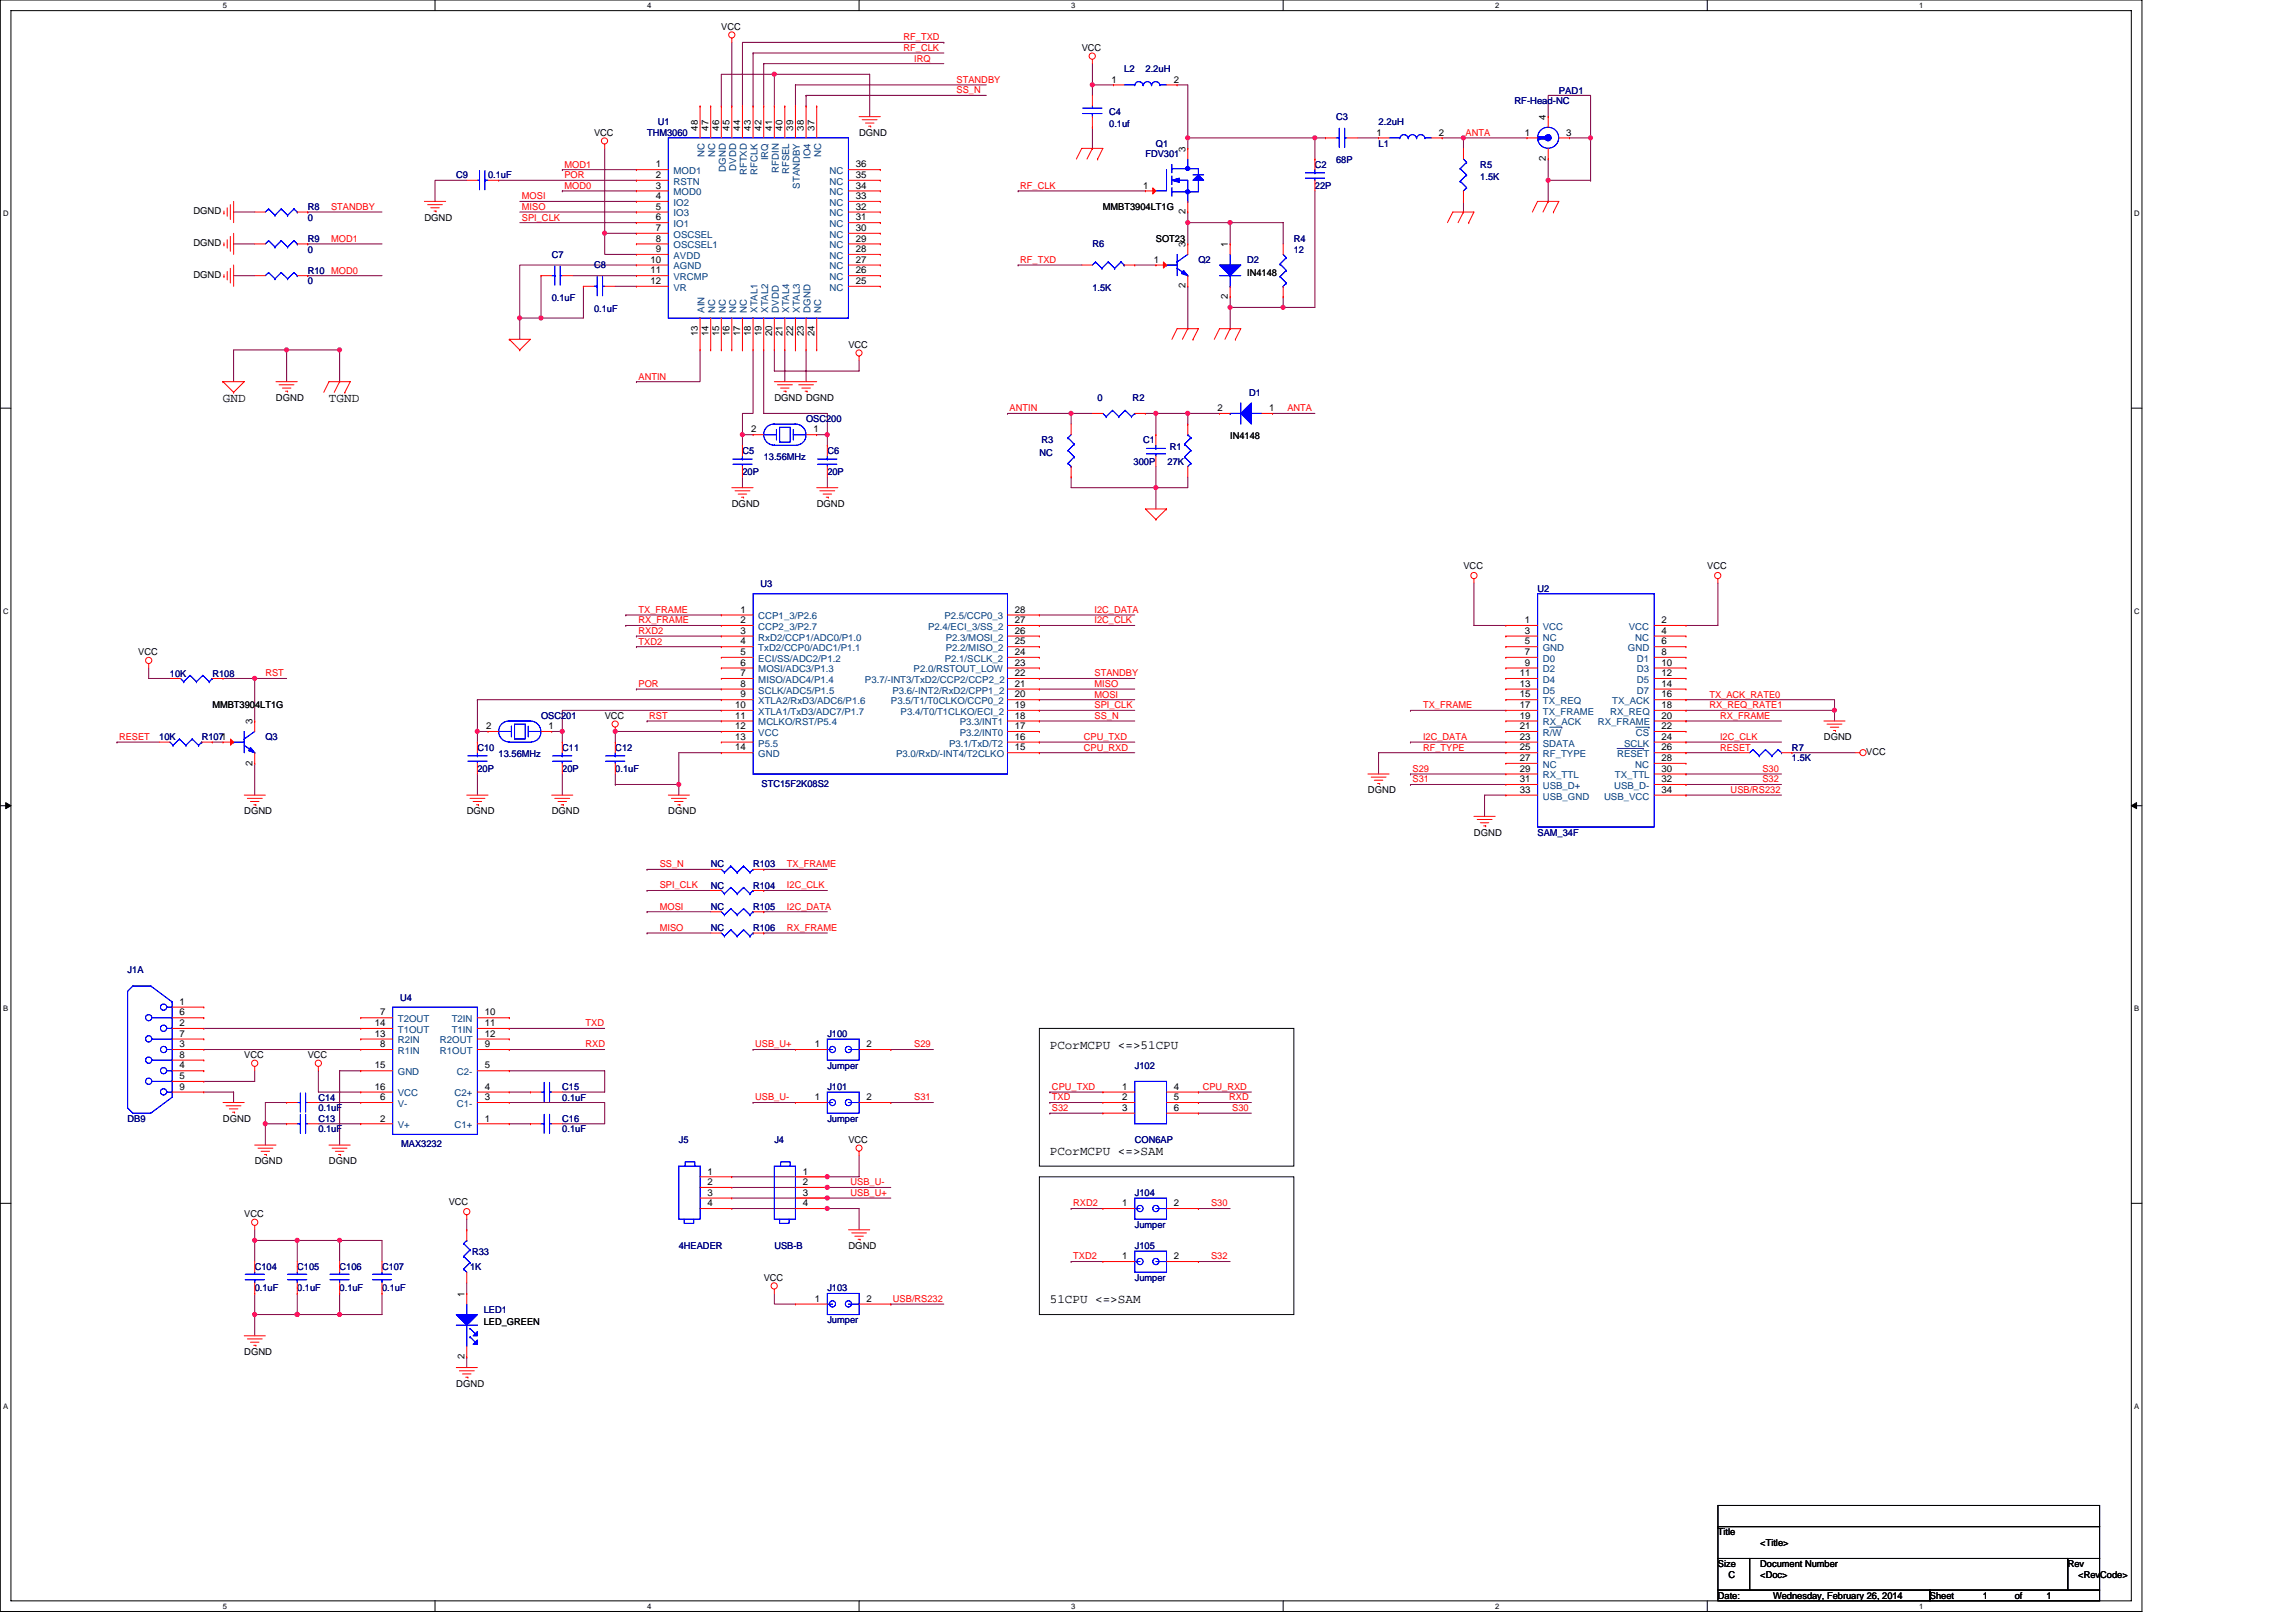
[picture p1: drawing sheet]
<svg xmlns="http://www.w3.org/2000/svg" width="297mm" height="210mm" viewBox="0 0 297 210" stroke-linecap="round" stroke-linejoin="round" font-family="sans-serif">
<defs><g id="words">
<g font-size="1.6">
<text x="28.8" y="52">GND</text>
<text x="42.6" y="52">TGND</text>
<text x="135.8" y="135.7">PCorMCPU &lt;=&gt;51CPU</text>
<text x="135.8" y="149.4">PCorMCPU &lt;=&gt;SAM</text>
<text x="135.8" y="168.6">51CPU &lt;=&gt;SAM</text>
</g>
<g font-size="1.2">
<text x="93.3" y="3.9">VCC</text>
<text x="140" y="6.6">VCC</text>
<text x="143.8" y="10.7">1</text>
<text x="151.9" y="10.7">2</text>
<text x="76.9" y="17.6">VCC</text>
<text x="90.3" y="16.9" transform="rotate(-90 90.3 16.9)">48</text>
<text x="91.6" y="16.9" transform="rotate(-90 91.6 16.9)">47</text>
<text x="93" y="16.9" transform="rotate(-90 93 16.9)">46</text>
<text x="94.4" y="16.9" transform="rotate(-90 94.4 16.9)">45</text>
<text x="95.8" y="16.9" transform="rotate(-90 95.8 16.9)">44</text>
<text x="97.1" y="16.9" transform="rotate(-90 97.1 16.9)">43</text>
<text x="98.5" y="16.9" transform="rotate(-90 98.5 16.9)">42</text>
<text x="99.9" y="16.9" transform="rotate(-90 99.9 16.9)">41</text>
<text x="101.2" y="16.9" transform="rotate(-90 101.2 16.9)">40</text>
<text x="102.6" y="16.9" transform="rotate(-90 102.6 16.9)">39</text>
<text x="104" y="16.9" transform="rotate(-90 104 16.9)">38</text>
<text x="105.4" y="16.9" transform="rotate(-90 105.4 16.9)">37</text>
<text x="111.1" y="17.6">DGND</text>
<text x="178.1" y="17.5">1</text>
<text x="186.2" y="17.5">2</text>
<text x="197.3" y="17.5">1</text>
<text x="200" y="15.5" transform="rotate(-90 200 15.5)">4</text>
<text x="202.6" y="17.5">3</text>
<text x="84.8" y="21.7">1</text>
<text x="84.8" y="23">2</text>
<text x="110.7" y="23">35</text>
<text x="110.7" y="21.7">36</text>
<text x="153.4" y="19.6" transform="rotate(-90 153.4 19.6)">3</text>
<text x="200" y="20.8" transform="rotate(-90 200 20.8)">2</text>
<text x="25" y="27.7">DGND</text>
<text x="54.9" y="28.6">DGND</text>
<text x="84.8" y="24.4">3</text>
<text x="84.8" y="25.8">4</text>
<text x="84.8" y="27.1">5</text>
<text x="84.8" y="28.5">6</text>
<text x="84.8" y="29.9">7</text>
<text x="110.7" y="29.9">30</text>
<text x="110.7" y="28.5">31</text>
<text x="110.7" y="27.1">32</text>
<text x="110.7" y="25.8">33</text>
<text x="110.7" y="24.4">34</text>
<text x="142.7" y="27.2">MMBT3904LT1G</text>
<text x="147.9" y="24.4">1</text>
<text x="153.4" y="27.7" transform="rotate(-90 153.4 27.7)">2</text>
<text x="25" y="31.9">DGND</text>
<text x="25" y="36">DGND</text>
<text x="84.2" y="34">10</text>
<text x="84.2" y="35.4">11</text>
<text x="84.8" y="31.3">8</text>
<text x="84.8" y="32.6">9</text>
<text x="110.7" y="35.4">26</text>
<text x="110.7" y="34">27</text>
<text x="110.7" y="32.6">28</text>
<text x="110.7" y="31.3">29</text>
<text x="149.3" y="34">1</text>
<text x="149.5" y="31.3">SOT23</text>
<text x="153.4" y="32" transform="rotate(-90 153.4 32)">3</text>
<text x="158.9" y="32" transform="rotate(-90 158.9 32)">1</text>
<text x="161.4" y="35.7">IN4148</text>
<text x="84.2" y="36.7">12</text>
<text x="110.7" y="36.7">25</text>
<text x="153.4" y="37.3" transform="rotate(-90 153.4 37.3)">2</text>
<text x="158.9" y="38.7" transform="rotate(-90 158.9 38.7)">2</text>
<text x="90.3" y="43.5" transform="rotate(-90 90.3 43.5)">13</text>
<text x="91.6" y="43.5" transform="rotate(-90 91.6 43.5)">14</text>
<text x="93" y="43.5" transform="rotate(-90 93 43.5)">15</text>
<text x="94.4" y="43.5" transform="rotate(-90 94.4 43.5)">16</text>
<text x="95.8" y="43.5" transform="rotate(-90 95.8 43.5)">17</text>
<text x="97.1" y="43.5" transform="rotate(-90 97.1 43.5)">18</text>
<text x="98.5" y="43.5" transform="rotate(-90 98.5 43.5)">19</text>
<text x="99.9" y="43.5" transform="rotate(-90 99.9 43.5)">20</text>
<text x="101.2" y="43.5" transform="rotate(-90 101.2 43.5)">21</text>
<text x="102.6" y="43.5" transform="rotate(-90 102.6 43.5)">22</text>
<text x="104" y="43.5" transform="rotate(-90 104 43.5)">23</text>
<text x="105.4" y="43.5" transform="rotate(-90 105.4 43.5)">24</text>
<text x="109.8" y="45">VCC</text>
<text x="35.7" y="51.9">DGND</text>
<text x="100.2" y="51.9">DGND DGND</text>
<text x="157.5" y="53.2">2</text>
<text x="164.2" y="53.2">1</text>
<text x="97.2" y="55.9">2</text>
<text x="105.2" y="55.9">1</text>
<text x="159.1" y="56.8">IN4148</text>
<text x="94.7" y="65.6">DGND</text>
<text x="105.7" y="65.6">DGND</text>
<text x="189.3" y="73.6">VCC</text>
<text x="220.9" y="73.6">VCC</text>
<text x="95.8" y="79.3">1</text>
<text x="95.8" y="80.6">2</text>
<text x="95.8" y="82">3</text>
<text x="95.8" y="83.4">4</text>
<text x="131.3" y="79.3">28</text>
<text x="131.3" y="80.6">27</text>
<text x="131.3" y="83.4">25</text>
<text x="131.3" y="82">26</text>
<text x="197.3" y="80.6">1</text>
<text x="197.3" y="82">3</text>
<text x="197.3" y="83.4">5</text>
<text x="215" y="83.4">6</text>
<text x="215" y="80.6">2</text>
<text x="215" y="82">4</text>
<text x="17.9" y="84.8">VCC</text>
<text x="95.8" y="84.8">5</text>
<text x="95.8" y="86.1">6</text>
<text x="95.8" y="87.5">7</text>
<text x="95.8" y="88.9">8</text>
<text x="131.3" y="87.5">22</text>
<text x="131.3" y="86.1">23</text>
<text x="131.3" y="84.8">24</text>
<text x="131.3" y="88.9">21</text>
<text x="196.6" y="87.5">11</text>
<text x="196.6" y="88.9">13</text>
<text x="197.3" y="84.8">7</text>
<text x="197.3" y="86.1">9</text>
<text x="215" y="84.8">8</text>
<text x="215" y="86.1">10</text>
<text x="215" y="87.5">12</text>
<text x="215" y="88.9">14</text>
<text x="27.5" y="91.7">MMBT3904LT1G</text>
<text x="32.7" y="93.7" transform="rotate(-90 32.7 93.7)">3</text>
<text x="62.9" y="94.3">2</text>
<text x="70.9" y="94.3">1</text>
<text x="78.2" y="93">VCC</text>
<text x="95.1" y="91.6">10</text>
<text x="95.1" y="93">11</text>
<text x="95.1" y="94.3">12</text>
<text x="95.1" y="95.7">13</text>
<text x="95.8" y="90.2">9</text>
<text x="131.3" y="91.6">19</text>
<text x="131.3" y="95.7">16</text>
<text x="131.3" y="90.2">20</text>
<text x="131.3" y="94.3">17</text>
<text x="131.3" y="93">18</text>
<text x="196.6" y="94.3">21</text>
<text x="196.6" y="90.2">15</text>
<text x="196.6" y="91.6">17</text>
<text x="196.6" y="93">19</text>
<text x="196.6" y="95.7">23</text>
<text x="215" y="95.7">24</text>
<text x="215" y="91.6">18</text>
<text x="215" y="93">20</text>
<text x="215" y="94.3">22</text>
<text x="215" y="90.2">16</text>
<text x="236" y="95.8">DGND</text>
<text x="32.7" y="99" transform="rotate(-90 32.7 99)">2</text>
<text x="95.1" y="97.1">14</text>
<text x="131.3" y="97.1">15</text>
<text x="196.6" y="97.1">25</text>
<text x="196.6" y="98.5">27</text>
<text x="196.6" y="99.8">29</text>
<text x="196.6" y="101.2">31</text>
<text x="215" y="101.2">32</text>
<text x="215" y="99.8">30</text>
<text x="215" y="97.1">26</text>
<text x="215" y="98.5">28</text>
<text x="241.4" y="97.7">VCC</text>
<text x="31.6" y="105.4">DGND</text>
<text x="60.4" y="105.4">DGND</text>
<text x="71.4" y="105.4">DGND</text>
<text x="86.5" y="105.4">DGND</text>
<text x="177" y="102.6">DGND</text>
<text x="196.6" y="102.6">33</text>
<text x="215" y="102.6">34</text>
<text x="190.7" y="108.1">DGND</text>
<text x="23.2" y="131.4">6</text>
<text x="23.2" y="130">1</text>
<text x="49.2" y="131.4">7</text>
<text x="62.7" y="131.4">10</text>
<text x="23.2" y="134.1">7</text>
<text x="23.2" y="135.5">3</text>
<text x="23.2" y="132.8">2</text>
<text x="23.2" y="136.9">8</text>
<text x="31.6" y="136.9">VCC</text>
<text x="39.8" y="136.9">VCC</text>
<text x="48.5" y="134.1">13</text>
<text x="48.5" y="132.8">14</text>
<text x="49.2" y="135.5">8</text>
<text x="62.7" y="132.8">11</text>
<text x="62.7" y="135.5">9</text>
<text x="62.7" y="134.1">12</text>
<text x="105.4" y="135.5">1</text>
<text x="112.1" y="135.5">2</text>
<text x="23.2" y="139.6">5</text>
<text x="23.2" y="138.2">4</text>
<text x="23.2" y="141">9</text>
<text x="48.5" y="138.2">15</text>
<text x="48.5" y="141">16</text>
<text x="49.2" y="142.3">6</text>
<text x="62.7" y="141">4</text>
<text x="62.7" y="142.3">3</text>
<text x="62.7" y="138.2">5</text>
<text x="105.4" y="142.3">1</text>
<text x="112.1" y="142.3">2</text>
<text x="145.2" y="141">1</text>
<text x="145.2" y="142.3">2</text>
<text x="145.2" y="143.7">3</text>
<text x="151.9" y="141">4</text>
<text x="151.9" y="142.3">5</text>
<text x="151.9" y="143.7">6</text>
<text x="28.8" y="145.1">DGND</text>
<text x="49.2" y="145.1">2</text>
<text x="62.7" y="145.1">1</text>
<text x="109.8" y="147.9">VCC</text>
<text x="33" y="150.6">DGND</text>
<text x="42.6" y="150.6">DGND</text>
<text x="58.1" y="155.9">VCC</text>
<text x="91.5" y="152">1</text>
<text x="91.5" y="153.3">2</text>
<text x="91.5" y="154.7">3</text>
<text x="103.9" y="152">1</text>
<text x="103.9" y="153.3">2</text>
<text x="103.9" y="154.7">3</text>
<text x="31.6" y="157.5">VCC</text>
<text x="91.5" y="156.1">4</text>
<text x="103.9" y="156.1">4</text>
<text x="109.8" y="161.6">DGND</text>
<text x="145.2" y="156.1">1</text>
<text x="151.9" y="156.1">2</text>
<text x="60.1" y="167.8" transform="rotate(-90 60.1 167.8)">1</text>
<text x="98.8" y="165.7">VCC</text>
<text x="145.2" y="162.9">1</text>
<text x="151.9" y="162.9">2</text>
<text x="62.6" y="171.5">LED_GREEN</text>
<text x="105.4" y="168.4">1</text>
<text x="112.1" y="168.4">2</text>
<text x="31.6" y="175.3">DGND</text>
<text x="59" y="179.4">DGND</text>
<text x="60.1" y="175.9" transform="rotate(-90 60.1 175.9)">2</text>
<text x="222.2" y="198.6">Title</text>
<text x="222.2" y="202.8">Size</text>
<text x="227.7" y="202.8">Document Number</text>
<text x="227.7" y="200">&lt;Title&gt;</text>
<text x="267.5" y="202.8">Rev</text>
<text x="222.2" y="206.9">Date:</text>
<text x="223.6" y="204.1">C</text>
<text x="227.7" y="204.1">&lt;Doc&gt;</text>
<text x="229.4" y="206.9">Wednesday, February 26, 2014</text>
<text x="249.7" y="206.9">Sheet</text>
<text x="256.5" y="206.9">1</text>
<text x="260.6" y="206.9">of</text>
<text x="264.8" y="206.9">1</text>
<text x="268.9" y="204.1">&lt;RevCode&gt;</text>
</g>
<g font-size="1.2" fill="#f00">
<text x="116.9" y="5.2">RF_TXD</text>
<text x="116.9" y="6.6">RF_CLK</text>
<text x="118.3" y="8">IRQ</text>
<text x="123.8" y="10.7">STANDBY</text>
<text x="123.8" y="12.1">SS_N</text>
<text x="189.6" y="17.6">ANTA</text>
<text x="73" y="21.7">MOD1</text>
<text x="73" y="23.1">POR</text>
<text x="42.8" y="27.2">STANDBY</text>
<text x="67.5" y="25.8">MOSI</text>
<text x="67.5" y="27.2">MISO</text>
<text x="67.5" y="28.5">SPI_CLK</text>
<text x="73" y="24.4">MOD0</text>
<text x="132" y="24.4">RF_CLK</text>
<text x="42.8" y="31.3">MOD1</text>
<text x="132" y="34">RF_TXD</text>
<text x="82.6" y="49.1">ANTIN</text>
<text x="130.6" y="53.2">ANTIN</text>
<text x="166.6" y="53.2">ANTA</text>
<text x="82.6" y="82">RXD2</text>
<text x="82.6" y="83.4">TXD2</text>
<text x="82.6" y="80.6">RX_FRAME</text>
<text x="82.6" y="79.3">TX_FRAME</text>
<text x="141.6" y="79.3">I2C_DATA</text>
<text x="141.6" y="80.6">I2C_CLK</text>
<text x="34.3" y="87.5">RST</text>
<text x="82.6" y="88.9">POR</text>
<text x="141.6" y="87.5">STANDBY</text>
<text x="141.6" y="88.9">MISO</text>
<text x="15.4" y="95.7">RESET</text>
<text x="84" y="93">RST</text>
<text x="140.2" y="95.7">CPU_TXD</text>
<text x="141.6" y="93">SS_N</text>
<text x="141.6" y="91.6">SPI_CLK</text>
<text x="141.6" y="90.3">MOSI</text>
<text x="184.1" y="91.6">TX_FRAME</text>
<text x="184.1" y="95.7">I2C_DATA</text>
<text x="221.1" y="90.3">TX_ACK_RATE0</text>
<text x="221.1" y="91.6">RX_REQ_RATE1</text>
<text x="222.5" y="93">RX_FRAME</text>
<text x="222.5" y="95.7">I2C_CLK</text>
<text x="140.2" y="97.1">CPU_RXD</text>
<text x="182.7" y="101.2">S31</text>
<text x="182.7" y="99.9">S29</text>
<text x="184.1" y="97.1">RF_TYPE</text>
<text x="222.5" y="97.1">RESET</text>
<text x="228" y="101.2">S32</text>
<text x="228" y="99.9">S30</text>
<text x="223.9" y="102.6">USB/RS232</text>
<text x="85.4" y="112.2">SS_N</text>
<text x="101.8" y="112.2">TX_FRAME</text>
<text x="85.4" y="114.9">SPI_CLK</text>
<text x="85.4" y="117.7">MOSI</text>
<text x="101.8" y="114.9">I2C_CLK</text>
<text x="101.8" y="117.7">I2C_DATA</text>
<text x="85.4" y="120.4">MISO</text>
<text x="101.8" y="120.4">RX_FRAME</text>
<text x="75.8" y="132.8">TXD</text>
<text x="75.8" y="135.5">RXD</text>
<text x="97.7" y="135.5">USB_U+</text>
<text x="118.3" y="135.5">S29</text>
<text x="97.7" y="142.4">USB_U-</text>
<text x="118.3" y="142.4">S31</text>
<text x="136.1" y="143.7">S32</text>
<text x="136.1" y="142.4">TXD</text>
<text x="136.1" y="141">CPU_TXD</text>
<text x="155.6" y="141">CPU_RXD</text>
<text x="159" y="142.4">RXD</text>
<text x="159.4" y="143.7">S30</text>
<text x="110" y="154.7">USB_U+</text>
<text x="110" y="153.4">USB_U-</text>
<text x="138.8" y="156.1">RXD2</text>
<text x="156.7" y="156.1">S30</text>
<text x="138.8" y="162.9">TXD2</text>
<text x="156.7" y="162.9">S32</text>
<text x="115.5" y="168.4">USB/RS232</text>
</g>
<g font-size="1.2" fill="#000080">
<text x="145.4" y="9.4">L2</text>
<text x="148.2" y="9.4">2.2uH</text>
<text x="83.7" y="17.6">THM3060</text>
<text x="85.1" y="16.2">U1</text>
<text x="143.5" y="14.8">C4</text>
<text x="143.5" y="16.5">0.1uf</text>
<text x="172.9" y="15.5">C3</text>
<text x="178.3" y="16.2">2.2uH</text>
<text x="195.9" y="13.5">RF-Head-NC</text>
<text x="201.7" y="12.1">PAD1</text>
<text x="59" y="23.1">C9</text>
<text x="63.1" y="23.1">0.1uF</text>
<text x="148.2" y="20.3">FDV301</text>
<text x="149.5" y="19">Q1</text>
<text x="170.1" y="21.7">C2</text>
<text x="172.9" y="21.1">68P</text>
<text x="178.3" y="19">L1</text>
<text x="191.5" y="21.7">R5</text>
<text x="191.5" y="23.3">1.5K</text>
<text x="39.8" y="27.2">R8</text>
<text x="39.8" y="28.6">0</text>
<text x="170.1" y="24.4">22P</text>
<text x="39.8" y="35.4">R10 MOD0</text>
<text x="39.8" y="31.3">R9</text>
<text x="39.8" y="32.7">0</text>
<text x="71.4" y="33.4">C7</text>
<text x="76.9" y="34.7">C8</text>
<text x="141.3" y="32">R6</text>
<text x="155" y="34">Q2</text>
<text x="161.4" y="34">D2</text>
<text x="167.4" y="31.3">R4</text>
<text x="167.4" y="32.7">12</text>
<text x="39.8" y="36.8">0</text>
<text x="71.4" y="39">0.1uF</text>
<text x="76.9" y="40.3">0.1uF</text>
<text x="141.3" y="37.6">1.5K</text>
<text x="142" y="51.9">0</text>
<text x="146.5" y="51.9">R2</text>
<text x="161.6" y="51.2">D1</text>
<text x="96.1" y="58.7">C5</text>
<text x="98.8" y="59.6">13.56MHz</text>
<text x="104.3" y="54.6">OSC200</text>
<text x="107" y="58.7">C6</text>
<text x="134.5" y="59">NC</text>
<text x="134.7" y="57.4">R3</text>
<text x="147.9" y="57.4">C1</text>
<text x="151.3" y="58.2">R1</text>
<text x="96.1" y="61.5">20P</text>
<text x="107" y="61.5">20P</text>
<text x="146.7" y="60.1">300P</text>
<text x="151.1" y="60.1">27K</text>
<text x="98.4" y="76">U3</text>
<text x="198.9" y="76.6">U2</text>
<text x="22" y="87.5">10K</text>
<text x="27.5" y="87.5">R108</text>
<text x="20.6" y="95.8">10K</text>
<text x="26.1" y="95.8">R1071</text>
<text x="34.3" y="95.8">Q3</text>
<text x="70" y="93">OSC201</text>
<text x="61.8" y="97.1">C10</text>
<text x="61.8" y="99.9">20P</text>
<text x="64.5" y="98">13.56MHz</text>
<text x="72.7" y="97.1">C11</text>
<text x="72.7" y="99.9">20P</text>
<text x="79.6" y="97.1">C12</text>
<text x="79.6" y="99.9">0.1uF</text>
<text x="98.5" y="101.8">STC15F2K08S2</text>
<text x="231.8" y="97.1">R7</text>
<text x="231.8" y="98.5">1.5K</text>
<text x="91.9" y="112.2">NC</text>
<text x="97.4" y="112.2">R103</text>
<text x="198.9" y="108.1">SAM_34F</text>
<text x="91.9" y="115">NC</text>
<text x="91.9" y="117.7">NC</text>
<text x="97.4" y="115">R104</text>
<text x="97.4" y="117.7">R105</text>
<text x="16.5" y="125.9">J1A</text>
<text x="91.9" y="120.5">NC</text>
<text x="97.4" y="120.5">R106</text>
<text x="51.7" y="129.5">U4</text>
<text x="107" y="134.2">J100</text>
<text x="41.2" y="142.4">C14</text>
<text x="41.2" y="143.8">0.1uF</text>
<text x="72.7" y="141">C15</text>
<text x="72.7" y="142.4">0.1uF</text>
<text x="107" y="141">J101</text>
<text x="107" y="138.3">Jumper</text>
<text x="146.8" y="138.3">J102</text>
<text x="16.5" y="145.1">DB9</text>
<text x="41.2" y="145.1">C13</text>
<text x="41.2" y="146.5">0.1uF</text>
<text x="51.9" y="148.4">MAX3232</text>
<text x="72.7" y="145.1">C16</text>
<text x="72.7" y="146.5">0.1uF</text>
<text x="87.8" y="147.9">J5</text>
<text x="100.2" y="147.9">J4</text>
<text x="107" y="145.1">Jumper</text>
<text x="146.8" y="147.9">CON6AP</text>
<text x="146.8" y="154.7">J104</text>
<text x="87.8" y="161.6">4HEADER</text>
<text x="100.2" y="161.6">USB-B</text>
<text x="146.8" y="161.6">J105</text>
<text x="146.8" y="158.9">Jumper</text>
<text x="33" y="164.3">C104</text>
<text x="33" y="167.1">0.1uF</text>
<text x="38.5" y="164.3">C105</text>
<text x="38.5" y="167.1">0.1uF</text>
<text x="43.9" y="164.3">C106</text>
<text x="43.9" y="167.1">0.1uF</text>
<text x="49.4" y="164.3">C107</text>
<text x="49.4" y="167.1">0.1uF</text>
<text x="60.8" y="164.3">1K</text>
<text x="61.1" y="162.4">R33</text>
<text x="107" y="167.1">J103</text>
<text x="146.8" y="165.7">Jumper</text>
<text x="62.6" y="169.8">LED1</text>
<text x="107" y="171.2">Jumper</text>
</g>
<g font-size="1.2" fill="#004080">
<text x="87.1" y="22.5">MOD1</text>
<text x="87.1" y="23.9">RSTN</text>
<text x="91.1" y="20.3" transform="rotate(-90 91.1 20.3)">NC</text>
<text x="92.5" y="20.3" transform="rotate(-90 92.5 20.3)">NC</text>
<text x="93.9" y="22.2" transform="rotate(-90 93.9 22.2)">DGND</text>
<text x="95.2" y="22.1" transform="rotate(-90 95.2 22.1)">DVDD</text>
<text x="96.6" y="22.7" transform="rotate(-90 96.6 22.7)">RFTXD</text>
<text x="98" y="22.6" transform="rotate(-90 98 22.6)">RFCLK</text>
<text x="99.4" y="20.7" transform="rotate(-90 99.4 20.7)">IRQ</text>
<text x="100.7" y="22.4" transform="rotate(-90 100.7 22.4)">RFDIN</text>
<text x="102.1" y="22.5" transform="rotate(-90 102.1 22.5)">RFSEL</text>
<text x="104.9" y="20.5" transform="rotate(-90 104.9 20.5)">IO4</text>
<text x="106.2" y="20.3" transform="rotate(-90 106.2 20.3)">NC</text>
<text x="107.3" y="23.9">NC</text>
<text x="107.3" y="22.5">NC</text>
<text x="87.1" y="25.3">MOD0</text>
<text x="87.1" y="26.6">IO2</text>
<text x="87.1" y="28">IO3</text>
<text x="87.1" y="29.4">IO1</text>
<text x="103.5" y="24.4" transform="rotate(-90 103.5 24.4)">STANDBY</text>
<text x="107.3" y="29.4">NC</text>
<text x="107.3" y="28">NC</text>
<text x="107.3" y="26.6">NC</text>
<text x="107.3" y="25.3">NC</text>
<text x="87.1" y="30.8">OSCSEL</text>
<text x="87.1" y="32.1">OSCSEL1</text>
<text x="87.1" y="33.5">AVDD</text>
<text x="87.1" y="34.9">AGND</text>
<text x="107.3" y="34.9">NC</text>
<text x="107.3" y="33.5">NC</text>
<text x="107.3" y="32.1">NC</text>
<text x="107.3" y="30.8">NC</text>
<text x="87.1" y="36.2">VRCMP</text>
<text x="87.1" y="37.6">VR</text>
<text x="91.1" y="40.5" transform="rotate(-90 91.1 40.5)">AIN</text>
<text x="92.5" y="40.5" transform="rotate(-90 92.5 40.5)">NC</text>
<text x="93.9" y="40.5" transform="rotate(-90 93.9 40.5)">NC</text>
<text x="95.2" y="40.5" transform="rotate(-90 95.2 40.5)">NC</text>
<text x="96.6" y="40.5" transform="rotate(-90 96.6 40.5)">NC</text>
<text x="98" y="40.5" transform="rotate(-90 98 40.5)">XTAL1</text>
<text x="99.4" y="40.5" transform="rotate(-90 99.4 40.5)">XTAL2</text>
<text x="100.7" y="40.5" transform="rotate(-90 100.7 40.5)">DVDD</text>
<text x="102.1" y="40.5" transform="rotate(-90 102.1 40.5)">XTAL4</text>
<text x="103.5" y="40.5" transform="rotate(-90 103.5 40.5)">XTAL3</text>
<text x="104.9" y="40.5" transform="rotate(-90 104.9 40.5)">DGND</text>
<text x="106.2" y="40.5" transform="rotate(-90 106.2 40.5)">NC</text>
<text x="107.3" y="37.6">NC</text>
<text x="107.3" y="36.2">NC</text>
<text x="98.1" y="80.1">CCP1_3/P2.6</text>
<text x="98.1" y="81.5">CCP2_3/P2.7</text>
<text x="98.1" y="82.9">RxD2/CCP1/ADC0/P1.0</text>
<text x="120.1" y="81.5">P2.4/ECI_3/SS_2</text>
<text x="122.2" y="80.1">P2.5/CCP0_3</text>
<text x="122.4" y="82.9">P2.3/MOSI_2</text>
<text x="199.6" y="81.5">VCC</text>
<text x="199.6" y="82.9">NC</text>
<text x="210.7" y="81.5">VCC</text>
<text x="211.6" y="82.9">NC</text>
<text x="98.1" y="84.2">TxD2/CCP0/ADC1/P1.1</text>
<text x="98.1" y="85.6">ECI/SS/ADC2/P1.2</text>
<text x="98.1" y="87">MOSI/ADC3/P1.3</text>
<text x="98.1" y="88.3">MISO/ADC4/P1.4</text>
<text x="98.1" y="89.7">SCLK/ADC5/P1.5</text>
<text x="111.9" y="88.3">P3.7/-INT3/TxD2/CCP2/CCP2_2</text>
<text x="115.5" y="89.7">P3.6/-INT2/RxD2/CPP1_2</text>
<text x="118.2" y="87">P2.0/RSTOUT_LOW</text>
<text x="122.2" y="85.6">P2.1/SCLK_2</text>
<text x="122.4" y="84.2">P2.2/MISO_2</text>
<text x="199.6" y="84.2">GND</text>
<text x="199.6" y="85.6">D0</text>
<text x="199.6" y="87">D2</text>
<text x="199.6" y="88.3">D4</text>
<text x="199.6" y="89.7">D5</text>
<text x="210.6" y="84.2">GND</text>
<text x="211.8" y="85.6">D1</text>
<text x="211.8" y="87">D3</text>
<text x="211.8" y="88.3">D5</text>
<text x="211.8" y="89.7">D7</text>
<text x="98.1" y="91.1">XTLA2/RxD3/ADC6/P1.6</text>
<text x="98.1" y="92.5">XTLA1/TxD3/ADC7/P1.7</text>
<text x="98.1" y="93.9">MCLKO/RST/P5.4</text>
<text x="98.1" y="95.2">VCC</text>
<text x="115.3" y="91.1">P3.5/T1/T0CLKO/CCP0_2</text>
<text x="116.5" y="92.5">P3.4/T0/T1CLKO/ECI_2</text>
<text x="124.2" y="95.2">P3.2/INT0</text>
<text x="124.2" y="93.9">P3.3/INT1</text>
<text x="199.6" y="91.1">TX_REQ</text>
<text x="199.6" y="92.5">TX_FRAME</text>
<text x="199.6" y="93.9">RX_ACK</text>
<text x="199.6" y="95.2">R/W</text>
<text x="206.7" y="93.9">RX_FRAME</text>
<text x="208.3" y="92.5">RX_REQ</text>
<text x="208.6" y="91.1">TX_ACK</text>
<text x="211.6" y="95.2">CS</text>
<text x="98.1" y="96.6">P5.5</text>
<text x="98.1" y="98">GND</text>
<text x="115.9" y="98">P3.0/RxD/-INT4/T2CLKO</text>
<text x="122.8" y="96.6">P3.1/TxD/T2</text>
<text x="199.6" y="96.6">SDATA</text>
<text x="199.6" y="98">RF_TYPE</text>
<text x="199.6" y="99.3">NC</text>
<text x="199.6" y="100.7">RX_TTL</text>
<text x="208.9" y="100.7">TX_TTL</text>
<text x="209.2" y="98">RESET</text>
<text x="210.1" y="96.6">SCLK</text>
<text x="211.6" y="99.3">NC</text>
<text x="199.6" y="102.1">USB_D+</text>
<text x="199.6" y="103.4">USB_GND</text>
<text x="207.5" y="103.4">USB_VCC</text>
<text x="208.8" y="102.1">USB_D-</text>
<text x="51.5" y="132.2">T2OUT</text>
<text x="51.5" y="136.4">R1IN</text>
<text x="51.5" y="135">R2IN</text>
<text x="51.5" y="133.6">T1OUT</text>
<text x="56.9" y="136.4">R1OUT</text>
<text x="56.9" y="135">R2OUT</text>
<text x="58.4" y="132.2">T2IN</text>
<text x="58.4" y="133.6">T1IN</text>
<text x="51.5" y="143.2">V-</text>
<text x="51.5" y="139.1">GND</text>
<text x="51.5" y="141.9">VCC</text>
<text x="58.8" y="141.9">C2+</text>
<text x="59.1" y="143.2">C1-</text>
<text x="59.1" y="139.1">C2-</text>
<text x="51.5" y="146">V+</text>
<text x="58.8" y="146">C1+</text>
</g>
<g font-size="1">
<text x="28.8" y="1">5</text>
<text x="83.7" y="1">4</text>
<text x="138.6" y="1">3</text>
<text x="193.4" y="1">2</text>
<text x="248.3" y="1">1</text>
<text x=".4" y="28">D</text>
<text x="276.1" y="28">D</text>
<text x=".4" y="79.4">C</text>
<text x="276.1" y="79.4">C</text>
<text x=".4" y="130.9">B</text>
<text x="276.1" y="130.9">B</text>
<text x=".4" y="182.3">A</text>
<text x="276.1" y="182.3">A</text>
<text x="28.8" y="208.2">5</text>
<text x="83.7" y="208.2">4</text>
<text x="138.6" y="208.2">3</text>
<text x="193.4" y="208.2">2</text>
<text x="248.3" y="208.2">1</text>
</g>
</g></defs>
<path d="M0 0h277.1v208.5h-277.1zM1.4 1.4h274.3v205.7h-274.3z" fill="none" stroke="#000" stroke-width=".13"/>
<g fill="#fff">
<path d="M28.8 .1h.6v1.1h-.6z"/>
<path d="M28.8 207.3h.6v1.1h-.6z"/>
</g>
<path d="M56.3 0v1.4M56.3 207.1v1.4" fill="none" stroke="#000" stroke-width=".13"/>
<g fill="#fff">
<path d="M83.7 .1h.6v1.1h-.6z"/>
<path d="M83.7 207.3h.6v1.1h-.6z"/>
</g>
<path d="M111.1 0v1.4M111.1 207.1v1.4" fill="none" stroke="#000" stroke-width=".13"/>
<g fill="#fff">
<path d="M138.6 .1h.5v1.1h-.5z"/>
<path d="M138.6 207.3h.5v1.1h-.5z"/>
</g>
<path d="M166 0v1.4M166 207.1v1.4" fill="none" stroke="#000" stroke-width=".13"/>
<g fill="#fff">
<path d="M193.4 .1h.6v1.1h-.6z"/>
<path d="M193.4 207.3h.6v1.1h-.6z"/>
</g>
<path d="M220.9 0v1.4M220.9 207.1v1.4" fill="none" stroke="#000" stroke-width=".13"/>
<g fill="#fff">
<path d="M248.3 .1h.6v1.1h-.6z"/>
<path d="M248.3 207.3h.6v1.1h-.6z"/>
<path d="M.4 27.1h.7v1.1h-.7z"/>
<path d="M276.1 27.1h.7v1.1h-.7z"/>
<path d="M.4 78.5h.7v1.1h-.7z"/>
<path d="M276.1 78.5h.7v1.1h-.7z"/>
</g>
<path d="M0 52.8h1.4M275.7 52.8h1.4" fill="none" stroke="#000" stroke-width=".13"/>
<g fill="#fff">
<path d="M.4 130h.7v1.1h-.7z"/>
<path d="M276.1 130h.7v1.1h-.7z"/>
</g>
<path d="M0 104.2h1.4M275.7 104.2h1.4" fill="none" stroke="#000" stroke-width=".13"/>
<path d="M.7 103.8l.7 .4-.7 .4zM275.7 104.2l.7-.4v.8z" fill="#000" stroke="#000" stroke-width=".13"/>
<g fill="#fff">
<path d="M.4 181.4h.7v1.1h-.7z"/>
<path d="M276.1 181.4h.7v1.1h-.7z"/>
</g>
<path d="M134.5 133.1h32.9v17.8h-32.9zM0 155.7h1.4M134.5 152.3h32.9v17.8h-32.9zM275.7 155.7h1.4M222.2 194.8h49.4v2.7h-49.4zM222.2 197.5h49.4v4.1h-49.4zM222.2 201.6h4.2v4.1h-4.2zM222.2 205.7h27.5v1.4h-27.5zM226.4 201.6h41.1v4.1h-41.1zM249.7 205.7h21.9v1.4h-21.9zM267.5 201.6h4.1v4.1h-4.1z" fill="none" stroke="#000" stroke-width=".13"/>
<g fill="none" stroke="#800040" stroke-width=".13">
<path d="M78.2 19.2v11h4.1M93.3 13.7v-4.1h6.9v4.1M94.7 5.5v8.2M97.4 6.9h.1M97.4 6.9v6.8M97.4 6.9h24.7M98.8 8.2h.1M98.8 8.2v5.5M98.8 8.2h23.3M100.2 9.6h.1M100.2 9.6h12.3v5.5M102.9 11h.1"/>
<path d="M102.9 11v2.7M102.9 11h24.7M104.3 12.3h.1M104.3 12.3v1.4M104.3 12.3h23.3M122.1 5.5h-26v8.2M122.1 5.5h.1M141.3 11h2.8M141.3 11h.1M141.3 16.5v2.7M141.3 8.2v2.8M141.3 11v1.3"/>
<path d="M152.3 11h1.4v6.8M153.7 17.8v1.4M153.7 17.8h.1M153.7 17.8h16.4M170.1 17.8h1.4M170.1 17.8h.1M170.1 17.8v2.8M175.6 17.8h2.7M186.6 17.8h2.7M189.3 17.8h.1M189.3 17.8h8.2M189.3 17.8v1.4"/>
<path d="M200.3 15.1v-2.8h5.5v5.5M203 17.8h2.8M205.8 17.8h.1M205.8 17.8v5.5M30.2 27.4h2.8M30.2 31.6h2.8M30.2 35.7h2.8M39.8 27.4h.1M39.8 35.7h.1M39.8 31.6h.1M39.8 27.4h9.6M39.8 35.7h9.6"/>
<path d="M39.8 31.6h9.6M60.4 23.3h-4.1v2.8M64.5 23.3h17.8M67.2 28.8h15.1M67.2 26.1h15.1M67.2 27.4h15.1M70 35.7v5.4M72.7 21.9h.1M72.7 24.7h.1M72.7 24.7h9.6M72.7 21.9h9.6M74.1 35.7h8.2"/>
<path d="M75.5 37v4.1h-5.5M78.2 30.2v2.7h4.1M79.6 37h2.7M82.3 23.3h.1M82.3 26.1h.1M82.3 27.4h.1M82.3 28.8h.1M82.3 30.2h.1M82.3 34.3h-15.1v6.8M131.7 24.7h.1M131.7 34.3h.1M131.7 24.7h16.5"/>
<path d="M131.7 34.3h8.3M146.8 34.3h2.7M153.7 28.8v2.8M153.7 37v5.5M153.7 28.8h.1M153.7 27.4v1.4M153.7 28.8h5.4M159.1 28.8h.1M159.1 28.8h6.9v2.8M159.1 39.8v2.7M159.1 39.8h.1M159.1 38.4v1.4"/>
<path d="M159.1 28.8v2.8M159.1 39.8h6.9M166 38.4v1.4M170.1 24.7v15.1h-4.1M189.3 26.1v1.3M200.3 20.6v2.7M200.3 23.3v2.8M200.3 23.3h5.5M205.8 23.3h.1M37.1 45.3h-6.9v4.1M37.1 45.3h6.8M37.1 45.3h.1"/>
<path d="M37.1 45.3v4.1M43.9 45.3h.1M43.9 45.3v4.1M67.2 41.1h.1M67.2 41.1h2.8M67.2 41.1v2.8M70 41.1h.1M82.3 49.4h.1M90.6 45.3v4.1h-8.3M96.1 56.2h.1M96.1 56.2h1.3M96.1 56.2v1.4"/>
<path d="M97.4 45.3v8.2h-1.3v2.7M98.8 45.3v8.2h8.2v2.7M100.2 45.3v2.7h10.9v-1.4M101.5 45.3v4.1M104.3 45.3v4.1M105.7 56.2h1.3M107 56.2h.1M107 56.2v1.4M130.3 53.5h.1M130.3 53.5h11M138.6 53.5h.1M138.6 53.5v1.4"/>
<path d="M148.2 53.5h1.3v2.7M149.5 53.5h4.2v1.4M149.5 53.5h.1M153.7 53.5h4.1M164.6 53.5h.1M164.6 53.5h5.5M81 79.6h.1M81 79.6h12.3M96.1 61.7v1.4M107 61.7v1.4M134.5 79.6h.1M134.5 79.6h12.3"/>
<path d="M138.6 61.7v1.4h10.9M149.5 63.1h.1M149.5 60.3v2.8M149.5 63.1v2.7M153.7 61.7v1.4h-4.2M190.7 75.4v5.5h4.1M222.2 75.4v5.5h-4.1M15.1 96h.1M15.1 96h5.5M19.2 86.4v1.4h2.8M27.5 96h1.3M28.8 87.8h4.2"/>
<path d="M33 87.8v5.5M33 87.8h.1M33 98.8v4.1M33 87.8h4.1M61.8 94.6v1.4M61.8 94.6h1.3M61.8 90.5h.1M61.8 90.5h31.5M61.8 90.5v4.1M71.4 94.6h1.3M72.7 94.6h.1M72.7 94.6v1.4"/>
<path d="M79.6 94.6h.1M79.6 94.6v1.4M79.6 94.6h13.7M81 80.9h.1M81 80.9h12.3M82.3 82.3h.1M82.3 83.7h.1M82.3 89.2h.1M82.3 82.3h11M82.3 83.7h11M82.3 89.2h11M83.7 93.3h.1"/>
<path d="M83.7 93.3h9.6M93.3 97.4h-5.5v4.1M93.3 91.9h-20.6v2.7M134.5 96h.1M134.5 97.4h.1M134.5 80.9h.1M134.5 93.3h.1M134.5 91.9h.1M134.5 87.8h.1M134.5 90.5h.1M134.5 89.2h.1M134.5 90.5h12.3"/>
<path d="M134.5 91.9h12.3M134.5 93.3h12.3M134.5 97.4h12.3M134.5 96h12.3M134.5 80.9h12.3M134.5 89.2h12.3M134.5 87.8h12.3M178.3 97.4h.1M178.3 97.4v2.7M178.3 97.4h16.5M182.5 91.9h.1M182.5 96h.1"/>
<path d="M182.5 91.9h12.3M182.5 96h12.3M218.1 90.5h.1M218.1 91.9h.1M218.1 93.3h.1M218.1 96h.1M218.1 97.4h.1M218.1 90.5h19.2v2.8M218.1 91.9h19.2M218.1 93.3h12.4M218.1 97.4h6.9M218.1 96h12.4"/>
<path d="M231.8 97.4h8.3M61.8 100.1v2.8M72.7 100.1v2.8M79.6 100.1v1.4M79.6 101.5h.1M79.6 101.5h8.2M83.7 112.5h.1M83.7 115.2h.1M83.7 118h.1M83.7 112.5h8.2M83.7 115.2h8.2M83.7 118h8.2"/>
<path d="M87.8 101.5v1.4M98.8 112.5h.1M98.8 115.2h.1M98.8 118h.1M98.8 112.5h8.2M98.8 115.2h8.2M98.8 118h8.2M182.5 101.5h.1M182.5 100.1h.1M182.5 101.5h12.3M182.5 100.1h12.3M194.8 102.9h-2.7v2.7"/>
<path d="M218.1 102.9h.1M218.1 101.5h.1M218.1 100.1h.1M218.1 102.9h12.4M218.1 101.5h12.4M218.1 100.1h12.4M26.4 133.1h20.3M26.4 135.8h20.3M33 138.5v1.4h-6.6M41.2 138.5v2.8h5.5M46.7 138.5h-2.8v9.6M65.9 133.1h.1"/>
<path d="M65.9 135.8h.1M65.9 138.5h12.3v2.8h-5.5M65.9 133.1h12.3M65.9 135.8h12.3M83.7 120.7h.1M83.7 120.7h8.2M97.4 135.8h.1M97.4 135.8h5.5M98.8 120.7h.1M98.8 120.7h8.2M115.2 135.8h.1M115.2 135.8h5.6"/>
<path d="M26.4 141.3h3.8v1.3M33 159.1v1.4M34.3 145.4v2.7M34.3 145.4h.1M34.3 145.4h2.8M37.1 142.6h-2.8v2.8M41.2 145.4h5.5M41.2 142.6h5.5M60.4 157.7v1.4M65.9 141.3h2.7M65.9 145.4h2.7M65.9 142.6h12.3v2.8h-5.5"/>
<path d="M94.7 152.3h12.3M94.7 153.6h12.3M94.7 155h12.3M94.7 156.4h12.3M97.4 142.6h.1M97.4 142.6h5.5M107 152.3h.1M107 156.4h.1M107 156.4h4.1v2.7M107 155h.1M107 153.6h.1M107 155h8.2"/>
<path d="M107 153.6h8.2M111.1 149.5v2.8h-4.1M115.2 142.6h.1M115.2 142.6h5.6M135.8 144h.1M135.8 142.6h.1M135.8 141.3h.1M135.8 142.6h6.9M135.8 144h6.9M135.8 141.3h6.9M138.6 156.4h.1M138.6 156.4h4.1"/>
<path d="M155 144h.1M155 142.6h.1M155 141.3h.1M155 156.4h.1M155 142.6h6.9M155 156.4h4.1M155 144h6.9M155 141.3h6.9M33 160.5v2.7M33 160.5h.1M33 167.3v2.8M33 170.1h.1"/>
<path d="M33 170.1v2.7M33 160.5h5.5M38.5 160.5v2.7M38.5 160.5h5.4M38.5 167.3v2.8M38.5 170.1h.1M43.9 160.5h5.5v2.7M43.9 160.5h.1M43.9 167.3v2.8M43.9 170.1h.1M43.9 160.5v2.7M49.4 167.3v2.8h-16.4"/>
<path d="M60.4 166v1.3M60.4 175.6v1.3M100.2 167.3v1.4h2.7M115.2 168.7h.1M115.2 168.7h6.9M138.6 163.2h.1M138.6 163.2h4.1M155 163.2h.1M155 163.2h4.1"/>
</g>
<g fill="#f0f" stroke="#f0f" stroke-width=".13">
<circle cx="141.3" cy="11" r=".27"/>
<circle cx="159.1" cy="28.8" r=".27"/>
<circle cx="153.7" cy="28.8" r=".27"/>
<circle cx="166" cy="39.8" r=".27"/>
<circle cx="159.1" cy="39.8" r=".27"/>
<circle cx="170.1" cy="17.8" r=".27"/>
<circle cx="153.7" cy="17.8" r=".27"/>
<circle cx="189.3" cy="17.8" r=".27"/>
<circle cx="96" cy="56.2" r=".27"/>
<circle cx="107" cy="56.2" r=".27"/>
<circle cx="100.2" cy="9.6" r=".27"/>
<circle cx="153.7" cy="53.5" r=".27"/>
<circle cx="149.5" cy="53.5" r=".27"/>
<circle cx="138.6" cy="53.5" r=".27"/>
<circle cx="149.5" cy="63.1" r=".27"/>
<circle cx="78.2" cy="30.2" r=".27"/>
<circle cx="67.2" cy="41.1" r=".27"/>
<circle cx="70" cy="41.1" r=".27"/>
<circle cx="37.1" cy="45.3" r=".27"/>
<circle cx="43.9" cy="45.3" r=".27"/>
<circle cx="237.3" cy="91.9" r=".27"/>
<circle cx="72.7" cy="94.6" r=".27"/>
<circle cx="61.7" cy="94.6" r=".27"/>
<circle cx="79.6" cy="94.6" r=".27"/>
<circle cx="87.8" cy="101.5" r=".27"/>
<circle cx="34.3" cy="145.4" r=".27"/>
<circle cx="107" cy="152.2" r=".27"/>
<circle cx="107" cy="156.3" r=".27"/>
<circle cx="107" cy="155" r=".27"/>
<circle cx="107" cy="153.6" r=".27"/>
<circle cx="38.4" cy="160.5" r=".27"/>
<circle cx="32.9" cy="160.5" r=".27"/>
<circle cx="43.9" cy="160.5" r=".27"/>
<circle cx="38.4" cy="170.1" r=".27"/>
<circle cx="32.9" cy="170.1" r=".27"/>
<circle cx="43.9" cy="170.1" r=".27"/>
<circle cx="32.9" cy="87.8" r=".27"/>
<circle cx="205.8" cy="17.8" r=".27"/>
<circle cx="200.3" cy="23.3" r=".27"/>
</g>
<g fill="none" stroke="#f00" stroke-width=".13">
<path d="M78.2 18.6v.6M90.6 13.7h.1M90.6 13.7v4.1M91.9 13.7h.1M91.9 13.7v4.1M93.3 13.7h.1M93.3 13.7v4.1M94.7 4.9v.6M94.7 13.7h.1M94.7 13.7v4.1M96.1 13.7h.1M96.1 13.7v4.1"/>
<path d="M97.4 13.7h.1M97.4 13.7v4.1M98.8 13.7h.1M98.8 13.7v4.1M100.2 13.7h.1M100.2 13.7v4.1M101.5 13.7h.1M101.5 13.7v4.1M102.9 13.7h.1M102.9 13.7v4.1M104.3 13.7h.1M104.3 13.7v4.1"/>
<path d="M105.7 13.7h.1M105.7 13.7v4.1M111.1 15.1h2.8M111.5 15.5h2M112 15.9h1.1M112.4 16.3h.2M112.6 16.3h.1M141.3 7.7v.5M141.3 19.2h.1M141.3 12.3v1.4M141.3 16.5h.1M141.3 19.2l-.7 1.4"/>
<path d="M141.3 15.1v1.4M144.1 11h.1M144.1 11h1.3M150.9 11h1.4M152.3 11h.1M153.7 19.2h.1M153.7 19.2v1.4M171.5 17.8h.1M171.5 17.8h1.4M174.2 17.8h1.4M178.3 17.8h.1M178.3 17.8h1.4"/>
<path d="M185.2 17.8h1.4M186.6 17.8h.1M189.3 19.2v1.4M197.5 17.8h.1M197.5 17.8h1.4M200.3 15.1h.1M200.3 15.1v1.4M200.3 19.2v1.4M201.7 17.8h1.3M203 17.8h.1M29 27.6h.1M29 31.7h.1"/>
<path d="M29 35.8h.1M29 27.3v.3M29 31.4v.3M29 35.5v.3M29.4 26.9v1.1M29.4 31v1.1M29.4 35.1v1.1M29.8 26.5v1.9M29.8 30.6v1.9M29.8 34.7v1.9M30.2 26.1v2.7M30.2 30.2v2.7"/>
<path d="M30.2 34.3v2.7M33 27.4h1.3M33 35.7h1.3M33 31.6h1.3M38.5 27.4h1.3M38.5 35.7h1.3M38.5 31.6h1.3M39.8 27.4h.1M39.8 35.7h.1M39.8 31.6h.1M54.9 26.1h2.8M55.3 26.5h1.9"/>
<path d="M55.7 26.9h1.1M56.2 27.3h.2M56.4 27.3h.1M60.4 23.3h1.4M63.1 23.3h1.4M64.5 23.3h.1M70 35.7h.1M70 35.7h1.4M72.7 35.7h1.4M75.5 37h.1M75.5 37h1.4M78.2 37h1.4"/>
<path d="M82.3 21.9h.1M82.3 23.3h.1M82.3 24.7h.1M82.3 26.1h.1M82.3 27.4h.1M82.3 28.8h.1M82.3 30.2h.1M82.3 31.6h.1M82.3 32.9h.1M82.3 34.3h.1M82.3 35.7h.1M82.3 37h.1"/>
<path d="M82.3 27.4h4.2M82.3 34.3h4.2M82.3 24.7h4.2M82.3 37h4.2M82.3 35.7h4.2M82.3 23.3h4.2M82.3 21.9h4.2M82.3 26.1h4.2M82.3 28.8h4.2M82.3 30.2h4.2M82.3 31.6h4.2M82.3 32.9h4.2"/>
<path d="M109.8 27.4h4.1M109.8 34.3h4.1M109.8 24.7h4.1M109.8 37h4.1M109.8 35.7h4.1M109.8 23.3h4.1M109.8 21.9h4.1M109.8 26.1h4.1M109.8 28.8h4.1M109.8 30.2h4.1M109.8 31.6h4.1M109.8 32.9h4.1"/>
<path d="M113.9 37h.1M113.9 35.7h.1M113.9 34.3h.1M113.9 32.9h.1M113.9 31.6h.1M113.9 30.2h.1M113.9 28.8h.1M113.9 27.4h.1M113.9 26.1h.1M113.9 24.7h.1M113.9 23.3h.1M113.9 21.9h.1"/>
<path d="M139.3 20.6l.7-1.4h2.7l-.7 1.4M140 34.3h1.3M142 20.6h.1M145.4 34.3h1.4M146.8 34.3h.1M148.2 24.7h.1M148.2 24.7h1.3M149.5 34.3h.1M149.5 34.3h1.4M153.7 27.4h.1M153.7 37h.1M153.7 31.6h.1"/>
<path d="M153.7 26.1v1.3M153.7 31.6v1.3M153.7 35.7v1.3M159.1 31.6h.1M159.1 38.4h.1M159.1 31.6v1.3M159.1 37v1.4M166 31.6v1.3M166 38.4h.1M166 37v1.4M170.1 23.3v1.4M170.1 20.6h.1"/>
<path d="M170.1 20.6v1.3M187.3 28.8l.7-1.4h2.7l-.7 1.4M189.3 27.4h.1M189.3 26.1h.1M189.3 27.4l-.7 1.4M189.3 24.7v1.4M190 28.8h.1M198.2 27.4l.7-1.3h2.8l-.7 1.3M200.3 26.1h.1M200.3 20.6h.1M200.3 26.1l-.7 1.3M201 27.4h.1"/>
<path d="M28.8 49.4h2.8l-1.4 1.4M28.8 49.4h.1M28.8 49.4l1.4 1.4M30.2 50.8h.1M35.7 49.4h2.8M36.1 49.8h1.9M36.5 50.2h1.1M36.9 50.6h.3M37.2 50.6h.1M41.9 50.8l.7-1.4h2.7l-.7 1.4M43.9 49.4h.1M43.9 49.4l-.7 1.4"/>
<path d="M44.6 50.8h.1M65.9 43.9h2.7l-1.4 1.4M65.9 43.9h.1M65.9 43.9l1.3 1.4M67.2 45.3h.1M90.6 45.3h.1M90.6 41.1v4.2M91.9 45.3h.1M91.9 41.1v4.2M93.3 45.3h.1M93.3 41.1v4.2M94.7 45.3h.1"/>
<path d="M94.7 41.1v4.2M96.1 57.6h.1M96.1 45.3h.1M96.1 41.1v4.2M96.1 57.6v1.4M97.4 56.2h.1M97.4 45.3h.1M97.4 56.2h1.4M97.4 41.1v4.2M98.8 45.3h.1M98.8 41.1v4.2M100.2 49.4h5.5"/>
<path d="M100.2 45.3h.1M100.2 41.1v4.2M100.6 49.8h1.9M101 50.2h1.1M101.4 50.6h.3M101.5 45.3h.1M101.5 41.1v4.2M101.7 50.6h.1M102.9 45.3h.1M102.9 41.1v4.2M103.3 49.8h1.9M103.7 50.2h1.1"/>
<path d="M104.2 50.6h.2M104.3 45.3h.1M104.3 56.2h1.4M104.3 41.1v4.2M104.4 50.6h.1M105.7 56.2h.1M105.7 45.3h.1M105.7 41.1v4.2M107 57.6h.1M107 57.6v1.4M111.1 46.1v.5M138.6 54.9v1.3"/>
<path d="M141.3 53.5h1.4M146.8 53.5h1.4M148.2 53.5h.1M149.5 59v1.3M149.5 56.2h.1M149.5 56.2v1.4M151.6 43.9l.7-1.4h2.7l-.7 1.4M153.7 42.5h.1M153.7 54.9h.1M153.7 42.5l-.7 1.4M153.7 54.9v1.3M154.3 43.9h.1"/>
<path d="M157.1 43.9l.7-1.4h2.7l-.7 1.4M157.8 53.5h.1M157.8 53.5h1.3M159.1 42.5h.1M159.1 42.5l-.6 1.4M159.8 43.9h.1M163.3 53.5h1.3M164.6 53.5h.1M93.3 79.6h.1M93.3 79.6h4.1M94.7 63.1h2.7M95.1 63.5h1.9"/>
<path d="M95.5 63.9h1.1M95.9 64.3h.3M96.1 60.3v1.4M96.2 64.3h.1M105.7 63.1h2.7M106.1 63.5h1.9M106.5 63.9h1.1M106.9 64.3h.3M107 60.3v1.4M107.2 64.3h.1M130.3 79.6h4.2M134.5 79.6h.1"/>
<path d="M138.6 61.7h.1M138.6 60.3v1.4M149.5 67.2h.1M150.9 65.8h-2.7l1.3 1.4M150.9 65.8h.1M150.9 65.8l-1.4 1.4M153.7 60.3v1.4M190.7 74.9v.5M222.2 74.9v.5M19.2 85.9v.5M20.6 96h1.4M22 87.8h1.4"/>
<path d="M26.1 96h1.4M27.5 96h.1M27.5 87.8h1.3M28.8 87.8h.1M28.8 96h.1M28.8 96h1.4M33 98.8h.1M33 93.3h.1M33 93.3v1.3M33 97.4v1.4M61.8 98.8v1.3M61.8 96h.1"/>
<path d="M61.8 96v1.4M63.1 94.6h.1M63.1 94.6h1.4M70 94.6h1.4M71.4 94.6h.1M72.7 98.8v1.3M72.7 96h.1M72.7 96v1.4M79.6 94.1v.5M79.6 98.8v1.3M79.6 96h.1M79.6 96v1.4"/>
<path d="M93.3 80.9h.1M93.3 82.3h.1M93.3 83.7h.1M93.3 85h.1M93.3 86.4h.1M93.3 87.8h.1M93.3 89.2h.1M93.3 90.5h.1M93.3 91.9h.1M93.3 93.3h.1M93.3 94.6h.1M93.3 96h.1"/>
<path d="M93.3 97.4h.1M93.3 87.8h4.1M93.3 94.6h4.1M93.3 96h4.1M93.3 97.4h4.1M93.3 80.9h4.1M93.3 82.3h4.1M93.3 83.7h4.1M93.3 85h4.1M93.3 86.4h4.1M93.3 89.2h4.1M93.3 90.5h4.1"/>
<path d="M93.3 91.9h4.1M93.3 93.3h4.1M130.3 87.8h4.2M130.3 94.6h4.2M130.3 96h4.2M130.3 97.4h4.2M130.3 80.9h4.2M130.3 82.3h4.2M130.3 83.7h4.2M130.3 85h4.2M130.3 86.4h4.2M130.3 89.2h4.2"/>
<path d="M130.3 90.5h4.2M130.3 91.9h4.2M130.3 93.3h4.2M134.5 97.4h.1M134.5 96h.1M134.5 94.6h.1M134.5 93.3h.1M134.5 91.9h.1M134.5 90.5h.1M134.5 89.2h.1M134.5 87.8h.1M134.5 86.4h.1"/>
<path d="M134.5 85h.1M134.5 83.7h.1M134.5 82.3h.1M134.5 80.9h.1M194.8 80.9h.1M194.8 82.3h.1M194.8 83.7h.1M194.8 85h.1M194.8 86.4h.1M194.8 87.8h.1M194.8 89.2h.1M194.8 90.5h.1"/>
<path d="M194.8 91.9h.1M194.8 93.3h.1M194.8 94.6h.1M194.8 96h.1M194.8 97.4h.1M194.8 98.8h.1M194.8 87.8h4.1M194.8 94.6h4.1M194.8 96h4.1M194.8 97.4h4.1M194.8 80.9h4.1M194.8 82.3h4.1"/>
<path d="M194.8 83.7h4.1M194.8 85h4.1M194.8 86.4h4.1M194.8 89.2h4.1M194.8 90.5h4.1M194.8 91.9h4.1M194.8 93.3h4.1M194.8 98.8h4.1M214 87.8h4.1M214 94.6h4.1M214 96h4.1M214 97.4h4.1"/>
<path d="M214 80.9h4.1M214 82.3h4.1M214 83.7h4.1M214 85h4.1M214 86.4h4.1M214 89.2h4.1M214 90.5h4.1M214 91.9h4.1M214 93.3h4.1M214 98.8h4.1M218.1 80.9h.1M218.1 82.3h.1"/>
<path d="M218.1 83.7h.1M218.1 85h.1M218.1 86.4h.1M218.1 87.8h.1M218.1 89.2h.1M218.1 90.5h.1M218.1 91.9h.1M218.1 93.3h.1M218.1 94.6h.1M218.1 96h.1M218.1 97.4h.1M218.1 98.8h.1"/>
<path d="M225 97.4h1.4M230.5 97.4h1.3M231.8 97.4h.1M236 93.3h2.7M236.4 93.7h1.9M236.8 94.1h1.1M237.2 94.5h.3M237.5 94.5h.1M240.1 97.4h.5M31.6 102.9h2.7M32 103.3h1.9M32.4 103.7h1.1"/>
<path d="M32.8 104.1h.3M33.1 104.1h.1M60.4 102.9h2.7M60.8 103.3h1.9M61.2 103.7h1.1M61.6 104.1h.3M61.9 104.1h.1M71.4 102.9h2.7M71.8 103.3h1.9M72.2 103.7h1.1M72.6 104.1h.3M72.9 104.1h.1"/>
<path d="M86.5 102.9h2.7M86.9 103.3h1.9M87.3 103.7h1.1M87.7 104.1h.3M88 104.1h.1M91.9 115.2h1.4M91.9 112.5h1.4M91.9 118h1.4M97.4 115.2h1.4M97.4 112.5h1.4M97.4 118h1.4M98.8 115.2h.1"/>
<path d="M98.8 112.5h.1M98.8 118h.1M177 100.1h2.7M177.4 100.5h1.9M177.8 100.9h1.1M178.2 101.4h.3M178.5 101.4h.1M190.7 105.6h2.7M191.1 106h1.9M191.5 106.4h1.1M191.9 106.8h.3M192.2 106.8h.1"/>
<path d="M194.8 100.1h.1M194.8 101.5h.1M194.8 102.9h.1M194.8 100.1h4.1M194.8 101.5h4.1M194.8 102.9h4.1M214 100.1h4.1M214 101.5h4.1M214 102.9h4.1M218.1 100.1h.1M218.1 101.5h.1M218.1 102.9h.1"/>
<path d="M22.3 138.5h4.1M22.3 131.7h4.1M22.3 135.8h4.1M22.3 133.1h4.1M22.3 134.4h4.1M22.3 139.9h4.1M22.3 130.3h4.1M22.3 137.2h4.1M26.4 134.4h.1M26.4 131.7h.1M26.4 139.9h.1M26.4 138.5h.1"/>
<path d="M26.4 135.8h.1M26.4 133.1h.1M26.4 130.3h.1M26.4 137.2h.1M33 138v.5M41.2 138v.5M46.7 131.7h.1M46.7 135.8h.1M46.7 134.4h.1M46.7 133.1h.1M46.7 138.5h.1M46.7 138.5h4.1"/>
<path d="M46.7 131.7h4.1M46.7 135.8h4.1M46.7 133.1h4.1M46.7 134.4h4.1M61.8 138.5h4.1M61.8 131.7h4.1M61.8 135.8h4.1M61.8 133.1h4.1M61.8 134.4h4.1M65.9 138.5h.1M65.9 135.8h.1M65.9 131.7h.1"/>
<path d="M65.9 133.1h.1M65.9 134.4h.1M91.9 120.7h1.4M97.4 120.7h1.4M98.8 120.7h.1M102.9 135.8h.1M102.9 135.8h4.1M111.1 135.8h4.1M115.2 135.8h.1M22.3 141.3h4.1M26.4 141.3h.1M28.8 142.6h2.8"/>
<path d="M29.2 143.1h2M29.7 143.5h1.1M30.1 143.9h.2M30.3 143.9h.1M33 148.1h2.7M33 158.6v.5M33.4 148.5h1.9M33.8 148.9h1.1M34.2 149.4h.3M34.5 149.4h.1M37.1 142.6h.1M37.1 145.4h.1"/>
<path d="M37.1 142.6h1.4M37.1 145.4h1.4M39.8 142.6h1.4M39.8 145.4h1.4M42.6 148.1h2.7M43 148.5h1.9M43.4 148.9h1.1M43.8 149.4h.3M44.1 149.4h.1M46.7 145.4h.1M46.7 142.6h.1M46.7 141.3h.1"/>
<path d="M46.7 142.6h4.1M46.7 145.4h4.1M46.7 141.3h4.1M60.4 157.2v.5M60.4 159.1h.1M60.4 159.1v1.4M61.8 142.6h4.1M61.8 145.4h4.1M61.8 141.3h4.1M65.9 145.4h.1M65.9 142.6h.1M65.9 141.3h.1"/>
<path d="M68.6 145.4h.1M68.6 141.3h.1M68.6 145.4h1.4M68.6 141.3h1.4M71.4 145.4h1.3M71.4 141.3h1.3M90.6 152.3h4.1M90.6 153.6h4.1M90.6 155h4.1M90.6 156.4h4.1M94.7 152.3h.1M94.7 153.6h.1"/>
<path d="M94.7 155h.1M94.7 156.4h.1M102.9 142.6h.1M102.9 142.6h4.1M102.9 152.3h4.1M102.9 153.6h4.1M102.9 155h4.1M102.9 156.4h4.1M107 152.3h.1M107 153.6h.1M107 155h.1M107 156.4h.1"/>
<path d="M109.8 159.1h2.7M110.2 159.5h1.9M110.6 159.9h1.1M111.1 148.9v.6M111.1 142.6h4.1M115.2 142.6h.1M142.7 156.4h.1M142.7 141.3h.1M142.7 142.6h.1M142.7 144h.1M142.7 142.6h4.1M142.7 156.4h4.1"/>
<path d="M142.7 141.3h4.1M142.7 144h4.1M150.9 142.6h4.1M150.9 156.4h4.1M150.9 141.3h4.1M150.9 144h4.1M155 156.4h.1M155 141.3h.1M155 142.6h.1M155 144h.1M31.6 172.8h2.7M32 173.2h1.9"/>
<path d="M32.4 173.7h1.1M32.8 174.1h.3M33 163.2v1.4M33 167.3h.1M33 166v1.3M33.1 174.1h.1M38.5 163.2v1.4M38.5 167.3h.1M38.5 166v1.3M43.9 163.2v1.4M43.9 167.3h.1M43.9 166v1.3"/>
<path d="M49.4 163.2v1.4M49.4 167.3h.1M49.4 166v1.3M59 176.9h2.8M59.4 177.4h2M59.8 177.8h1.1M60.3 178.2h.2M60.4 167.3h.1M60.4 175.6h.1M60.4 164.6v1.4M60.4 167.3v1.4M60.4 174.2v1.4"/>
<path d="M60.5 178.2h.1M100.2 166.8v.5M102.9 168.7h.1M102.9 168.7h4.1M111 160.3h.3M111.1 168.7h4.1M111.3 160.3h.1M115.2 168.7h.1M142.7 163.2h.1M142.7 163.2h4.1M150.9 163.2h4.1M155 163.2h.1"/>
<circle cx="78.2" cy="18.2" r=".4"/>
<circle cx="94.7" cy="4.5" r=".4"/>
<circle cx="141.3" cy="7.3" r=".4"/>
<circle cx="111.1" cy="45.7" r=".39"/>
<circle cx="190.7" cy="74.5" r=".4"/>
<circle cx="222.2" cy="74.5" r=".4"/>
<circle cx="19.2" cy="85.4" r=".4"/>
<circle cx="79.6" cy="93.7" r=".4"/>
<circle cx="241" cy="97.4" r=".4"/>
<circle cx="33" cy="137.6" r=".4"/>
<circle cx="41.2" cy="137.6" r=".4"/>
<circle cx="33" cy="158.1" r=".4"/>
<circle cx="60.4" cy="156.8" r=".4"/>
<circle cx="111.1" cy="148.5" r=".39"/>
<circle cx="100.2" cy="166.4" r=".4"/>
</g>
<g fill="none" stroke="#00f" stroke-width=".13">
<path d="M86.5 17.8h23.3v23.3h-23.3zM140.1 14.7h2.5M140.1 14h2.5M141.3 13.7v.3M141.3 14.7h.1M141.3 14.7v.4M145.4 11h1.4M146.8 11.1a.54 .54 0 0 1 .5-.5 .54 .54 0 0 1 .6 .5M147.9 11.1a.53 .53 0 0 1 .5-.5 .53 .53 0 0 1 .6 .5M149 11.1a.54 .54 0 0 1 .5-.5 .54 .54 0 0 1 .6 .5M150.1 11h.8M172.9 17.8h.4"/>
<path d="M173.3 16.6v2.5M173.3 17.8h.1M174 17.8h.2M174 16.6v2.5M179.7 17.8h1.4M181.1 17.9a.54 .54 0 0 1 .5-.5 .54 .54 0 0 1 .6 .5 .54 .54 0 0 1 .5-.5 .54 .54 0 0 1 .6 .5M183.3 17.9a.54 .54 0 0 1 .5-.5 .54 .54 0 0 1 .6 .5M184.4 17.8h.8M34.8 27h.1M34.8 35.3h.1M34.8 31.1h.1M34.8 27l-.5 .4"/>
<path d="M34.8 27l.8 .9M34.8 35.3l-.5 .4M34.8 35.3l.8 .8M34.8 31.1l-.5 .5M34.8 31.1l.8 .9M35.6 27.9h.1M35.6 36.1h.1M35.6 32h.1M36.4 27h.1M36.4 35.3h.1M36.4 31.1h.1M36.4 27l-.8 .9"/>
<path d="M36.4 27l.8 .9M36.4 35.3l-.8 .8M36.4 35.3l.8 .8M36.4 31.1l-.8 .9M36.4 31.1l.8 .9M37.2 27.9h.1M37.2 36.1h.1M37.2 32h.1M38 27h.1M38 35.3h.1M38 31.1h.1M38 27l-.8 .9"/>
<path d="M38 27l.5 .4M38 35.3l-.8 .8M38 35.3l.5 .4M38 31.1l-.8 .9M38 31.1l.5 .5M38.5 27.4h.1M38.5 35.7h.1M38.5 31.6h.1M61.8 23.3h.2M62 22.1v2.5M62.7 22.1v2.5M62.7 23.3h.1"/>
<path d="M62.7 23.3h.4M71.4 35.7h.4M71.8 34.4v2.5M71.8 35.7h.1M72.5 35.7h.2M72.5 34.4v2.5M76.9 37h.4M77.3 35.8v2.5M77.3 37h.1M78 37h.2M78 35.8v2.5M141.7 33.9h.1"/>
<path d="M141.7 33.9l-.4 .4M141.7 33.9l.9 .8M142.6 34.7h.1M143.4 33.9h.1M143.4 33.9l-.8 .8M143.4 33.9l.8 .8M144.2 34.7h.1M145 33.9h.1M145 33.9l-.8 .8M145 33.9l.4 .4M145.4 34.3h.1M150.9 21.9v2.8h-1.4"/>
<path d="M150.9 34.3h.1M150.9 34.3h1.4M151.6 24.3v1.1M151.6 22.8v1.1M151.6 21.3v1.1M151.6 21.8h3.4v.8M152.3 23.3h1.4v2.8M152.3 33.9h.1M152.3 32.9v2.8M152.3 34.7l1.4 1M153.7 20.6v1.2M153.7 26.1h.1"/>
<path d="M153.7 35.7h.1M153.7 32.9l-1.4 1M154.3 22.6h1.4M155 23.3v1.5h-3.4M157.8 35.7h2.7M159.1 32.9v1.4M159.1 37h.1M159.1 35.7v1.3M165.6 34.2h.1M165.6 35.8h.1M165.6 34.2l.8 .8M165.6 35.8l.8 .8"/>
<path d="M166 37h.1M166 32.9l.4 .4M166.4 33.3h.1M166.4 35h.1M166.4 36.6h.1M166.4 33.3l-.8 .9M166.4 35l-.8 .8M166.4 36.6l-.4 .4M168.9 22.4h2.5M168.9 23.1h2.5M170.1 23.1v.2M170.1 22.4h.1"/>
<path d="M170.1 21.9v.5M188.9 21.8h.1M188.9 23.5h.1M188.9 21.8l.8 .8M188.9 23.5l.8 .8M189.3 24.7h.1M189.3 20.6l.4 .4M189.7 21h.1M189.7 22.6h.1M189.7 24.3h.1M189.7 21l-.8 .8M189.7 22.6l-.8 .9"/>
<path d="M189.7 24.3l-.4 .4M94.8 59.4h2.5M96.1 59.4h.1M96.1 59v.4M98.8 56.2h1.7M100.5 55.6h.1M100.5 56.2h.1M100.5 55.6v1.3M100.9 55.3h1.3v1.9h-1.3zM102.6 55.6v1.3M102.6 56.2h1.7M102.9 54.9a1.36 1.36 0 0 1 1.4 1.3"/>
<path d="M102.9 54.9h-2.7a1.38 1.38 0 0 0-1.4 1.3 1.38 1.38 0 0 0 1.4 1.4h2.9a1.26 1.26 0 0 0 1.1-1.4M105.8 59.4h2.5M107 59.4h.1M107 59v.4M138.2 56.6h.1M138.2 58.3h.1M138.2 59.9h.1M138.2 56.6l.8 .9M138.2 58.3l.8 .8M138.2 59.9l.4 .4M138.6 56.2l-.4 .4M139 57.5h.1"/>
<path d="M139 59.1h.1M139 57.5l-.8 .8M139 59.1l-.8 .8M142.7 53.5l.4 .4M143.1 53.9h.1M143.9 53.1h.1M143.9 53.1l-.8 .8M143.9 53.1l.9 .8M144.8 53.9h.1M145.6 53.1h.1M145.6 53.1l-.8 .8M145.6 53.1l.8 .8"/>
<path d="M146.4 53.9h.1M146.8 53.5h.1M146.8 53.5l-.4 .4M148.3 58h2.5M148.3 58.7h2.5M149.5 58.7v.3M149.5 58h.1M149.5 57.6v.4M153.2 59.1h.1M153.2 57.5h.1M153.2 59.1l.9 .8M153.2 57.5l.9 .8"/>
<path d="M153.7 56.2h.1M153.7 56.2l.4 .4M154.1 59.9h.1M154.1 58.3h.1M154.1 56.6h.1M154.1 59.9l-.4 .4M154.1 58.3l-.9 .8M154.1 56.6l-.9 .9M159.1 53.5h.1M159.1 53.5h1.4M160.5 52.1v2.8M161.9 53.5h1.4"/>
<path d="M94.8 60.1h2.5M96.1 60.1v.2M97.4 76.8h32.9v23.3h-32.9zM105.8 60.1h2.5M107 60.1v.2M138.6 60.3h.1M198.9 76.8h15.1v30.2h-15.1zM22 96l.4 .4M22.4 96.4h.1M23.2 95.6h.1M23.2 95.6l-.8 .8M23.2 95.6l.8 .8"/>
<path d="M23.4 87.8l.4 .4M23.8 88.2h.1M24 96.4h.1M24.6 87.4h.1M24.6 87.4l-.8 .8M24.6 87.4l.8 .8M24.9 95.6h.1M24.9 95.6l-.9 .8M24.9 95.6l.8 .8M25.4 88.2h.1M25.7 96.4h.1M26.1 96h.1"/>
<path d="M26.1 96l-.4 .4M26.2 87.4h.1M26.2 87.4l-.8 .8M26.2 87.4l.9 .8M27.1 88.2h.1M27.5 87.8h.1M27.5 87.8l-.4 .4M30.2 96h.1M30.2 96h1.4M31.6 95.6h.1M31.6 94.6v2.8M31.6 96.4l1.4 1"/>
<path d="M33 97.4h.1M33 94.6l-1.4 1M60.5 97.8h2.5M60.5 98.5h2.5M61.8 98.5v.3M61.8 97.8h.1M61.8 97.4v.4M64.5 94.6h1.7M65.9 96h2.9M66.2 94h.1M66.2 94.6h.1M66.2 94v1.3"/>
<path d="M66.6 93.7h1.3v1.9h-1.3zM68.3 94v1.3M68.3 94.6h1.7M68.6 93.3a1.36 1.36 0 0 1 1.4 1.3 1.36 1.36 0 0 1-1.3 1.4M68.6 93.3h-2.7a1.34 1.34 0 0 0-1.4 1.3 1.35 1.35 0 0 0 1.4 1.4M71.5 97.8h2.5M71.5 98.5h2.5M72.7 98.5v.3M72.7 97.8h.1M72.7 97.4v.4M78.4 97.8h2.4M78.4 98.5h2.4"/>
<path d="M79.6 98.5v.3M79.6 97.8h.1M79.6 97.4v.4M226.8 97h.1M226.8 97l-.4 .4M226.8 97l.8 .8M227.6 97.8h.1M228.4 97h.1M228.4 97l-.8 .8M228.4 97l.8 .8M229.2 97.8h.1M230.1 97h.1"/>
<path d="M230.1 97l-.9 .8M230.1 97l.4 .4M230.5 97.4h.1M93.3 115.2l.4 .4M93.3 112.5l.4 .4M93.3 118l.4 .4M93.7 115.6h.1M93.7 112.9h.1M93.7 118.4h.1M94.5 114.8h.1M94.5 112.1h.1M94.5 117.6h.1"/>
<path d="M94.5 114.8l-.8 .8M94.5 114.8l.9 .8M94.5 112.1l-.8 .8M94.5 112.1l.9 .8M94.5 117.6l-.8 .8M94.5 117.6l.9 .8M95.4 115.6h.1M95.4 112.9h.1M95.4 118.4h.1M96.2 114.8h.1M96.2 112.1h.1M96.2 117.6h.1"/>
<path d="M96.2 114.8l-.8 .8M96.2 114.8l.8 .8M96.2 112.1l-.8 .8M96.2 112.1l.8 .8M96.2 117.6l-.8 .8M96.2 117.6l.8 .8M97 115.6h.1M97 112.9h.1M97 118.4h.1M97.4 115.2h.1M97.4 112.5h.1M97.4 118h.1"/>
<path d="M97.4 115.2l-.4 .4M97.4 112.5l-.4 .4M97.4 118l-.4 .4M17.2 127.6h2.3l2.8 2v12.4l-2.8 2h-2.3l-.7-.7v-15.1zM19.7 131.7h2.6M19.7 134.4h2.6M19.7 137.2h2.6M19.7 139.9h2.6M21.6 130.3h.7M21.6 133.1h.7M21.6 135.8h.7M21.6 138.5h.7"/>
<path d="M50.8 130.3h11v16.5h-11zM93.3 120.7l.4 .4M93.7 121.1h.1M94.5 120.3h.1M94.5 120.3l-.8 .8M94.5 120.3l.9 .8M95.4 121.1h.1M96.2 120.3h.1M96.2 120.3l-.8 .8M96.2 120.3l.8 .8M97 121.1h.1M97.4 120.7h.1"/>
<path d="M97.4 120.7l-.4 .4M107 134.4h4.1v2.8h-4.1zM107 135.8h.7M109.8 135.8h1.3M146.8 139.9h4.1v5.5h-4.1zM21.6 141.3h.7M38.5 142.6h.4M38.5 145.4h.4M38.9 141.4v2.5M38.9 142.6h.1M38.9 144.2v2.4M38.9 145.4h.1"/>
<path d="M39.5 142.6h.3M39.5 141.4v2.5M39.5 145.4h.3M39.5 144.2v2.4M70 145.4h.4M70 141.3h.4M70.4 144.2v2.4M70.4 145.4h.1M70.4 140v2.5M70.4 141.3h.1M71.1 145.4h.3M71.1 144.2v2.4"/>
<path d="M71.1 141.3h.3M71.1 140v2.5M87.8 150.9h2.8v6.8h-2.8zM88.5 157.7v.6h1.2v-.6M88.6 150.9v-.6h1.3v.6M100.2 150.9h2.7v6.8h-2.7zM100.9 157.7v.6h1.2v-.6M101 150.9v-.6h1.2v.6M107 141.3h4.1v2.7h-4.1zM107 142.6h.7M109.8 142.6h1.3M146.8 155h4.1v2.7h-4.1z"/>
<path d="M146.8 156.4h.7M149.5 156.4h1.4M31.7 165.6h2.5M31.7 164.9h2.5M33 164.6v.3M33 165.6h.1M33 165.6v.4M37.2 165.6h2.5M37.2 164.9h2.5M38.5 164.6v.3M38.5 165.6h.1M38.5 165.6v.4"/>
<path d="M42.7 165.6h2.5M42.7 164.9h2.5M43.9 164.6v.3M43.9 165.6h.1M43.9 165.6v.4M48.2 165.6h2.4M48.2 164.9h2.4M49.4 164.6v.3M49.4 165.6h.1M49.4 165.6v.4M59 171.4h2.8M60 164.2h.1"/>
<path d="M60 162.5h.1M60 160.9h.1M60 164.2l.4 .4M60 162.5l.8 .9M60 160.9l.8 .8M60.4 168.7v1.4M60.4 171.4v2.8M60.4 160.5h.1M60.4 160.5l-.4 .4M60.8 171.9h.1M60.8 173h.1M60.8 163.4h.1"/>
<path d="M60.8 161.7h.1M60.8 171.9l.7 .7M60.8 173l.7 .7M60.8 163.4l-.8 .8M60.8 161.7l-.8 .8M107 167.3h4.1v2.8h-4.1zM107 168.7h.7M109.8 168.7h1.3M146.8 161.9h4.1v2.7h-4.1zM146.8 163.2h.7M149.5 163.2h1.4"/>
<circle cx="200.3" cy="17.8" r="1.36"/>
<circle cx="19.2" cy="134.4" r=".4"/>
<circle cx="19.2" cy="139.9" r=".4"/>
<circle cx="19.2" cy="137.2" r=".4"/>
<circle cx="19.2" cy="131.7" r=".4"/>
<circle cx="21.2" cy="135.8" r=".4"/>
<circle cx="21.2" cy="133" r=".4"/>
<circle cx="21.2" cy="130.3" r=".4"/>
<circle cx="21.2" cy="138.5" r=".4"/>
<circle cx="107.7" cy="135.8" r=".4"/>
<circle cx="109.8" cy="135.8" r=".4"/>
<circle cx="21.2" cy="141.3" r=".4"/>
<circle cx="107.7" cy="142.6" r=".4"/>
<circle cx="109.8" cy="142.6" r=".4"/>
<circle cx="147.5" cy="156.4" r=".4"/>
<circle cx="149.5" cy="156.4" r=".4"/>
<circle cx="107.7" cy="168.7" r=".4"/>
<circle cx="109.8" cy="168.7" r=".4"/>
<circle cx="147.5" cy="163.2" r=".4"/>
<circle cx="149.5" cy="163.2" r=".4"/>
</g>
<g fill="#00f" stroke="#00f" stroke-width=".13">
<path d="M160.5 53.5l1.4-1.4v2.8z" fill-rule="evenodd"/>
<path d="M160.5 53.5l1.4-1.4v2.8z" fill-rule="evenodd"/>
<path d="M59 170.1h2.8l-1.4 1.3z" fill-rule="evenodd"/>
<path d="M61.8 172.3v.5h-.6z" fill-rule="evenodd"/>
<path d="M61.2 173.9l.6-.5v.5z" fill-rule="evenodd"/>
<path d="M59 170.1h2.8l-1.4 1.3z" fill-rule="evenodd"/>
<path d="M61.8 172.3v.5h-.6z" fill-rule="evenodd"/>
<path d="M61.2 173.9l.6-.5v.5z" fill-rule="evenodd"/>
<path d="M154.3 23.3l.7-.7 .7 .7z" fill-rule="evenodd"/>
<path d="M151.6 23.3l1-.2v.5z" fill-rule="evenodd"/>
<path d="M154.3 23.3l.7-.7 .7 .7z" fill-rule="evenodd"/>
<path d="M151.6 23.3l1-.2v.5z" fill-rule="evenodd"/>
<path d="M153.1 35l.6 .7-.9-.3z" fill-rule="evenodd"/>
<path d="M153.1 35l.6 .7-.9-.3z" fill-rule="evenodd"/>
<path d="M157.8 34.3h2.7l-1.4 1.4z" fill-rule="evenodd"/>
<path d="M157.8 34.3h2.7l-1.4 1.4z" fill-rule="evenodd"/>
<path d="M32.4 96.7l.6 .7-.9-.3z" fill-rule="evenodd"/>
<path d="M32.4 96.7l.6 .7-.9-.3z" fill-rule="evenodd"/>
<circle cx="153.7" cy="21.8" r=".26"/>
<circle cx="153.7" cy="24.8" r=".27"/>
<circle cx="200.3" cy="17.8" r=".4"/>
</g>
<g fill="#f00" stroke="#f00" stroke-width=".13">
<path d="M149.1 24.3l.4 .4-.4 .4z"/>
<path d="M150.5 33.9l.4 .4-.4 .4z"/>
<path d="M29.8 95.6l.4 .4-.4 .4z"/>
</g>
<path d="M200.5 94.1h1.6M202.1 94.1h.1M209.2 96.8h3.4M211.6 94.1h1.7M212.6 96.8h.1M213.3 94.1h.1" fill="none" stroke="#004080" stroke-width=".13"/>
<path d="M199.1 17.8h.1M199.1 17.8h.9" fill="none" stroke="#00f" stroke-width=".4"/>
<use href="#words"/>
</svg>
